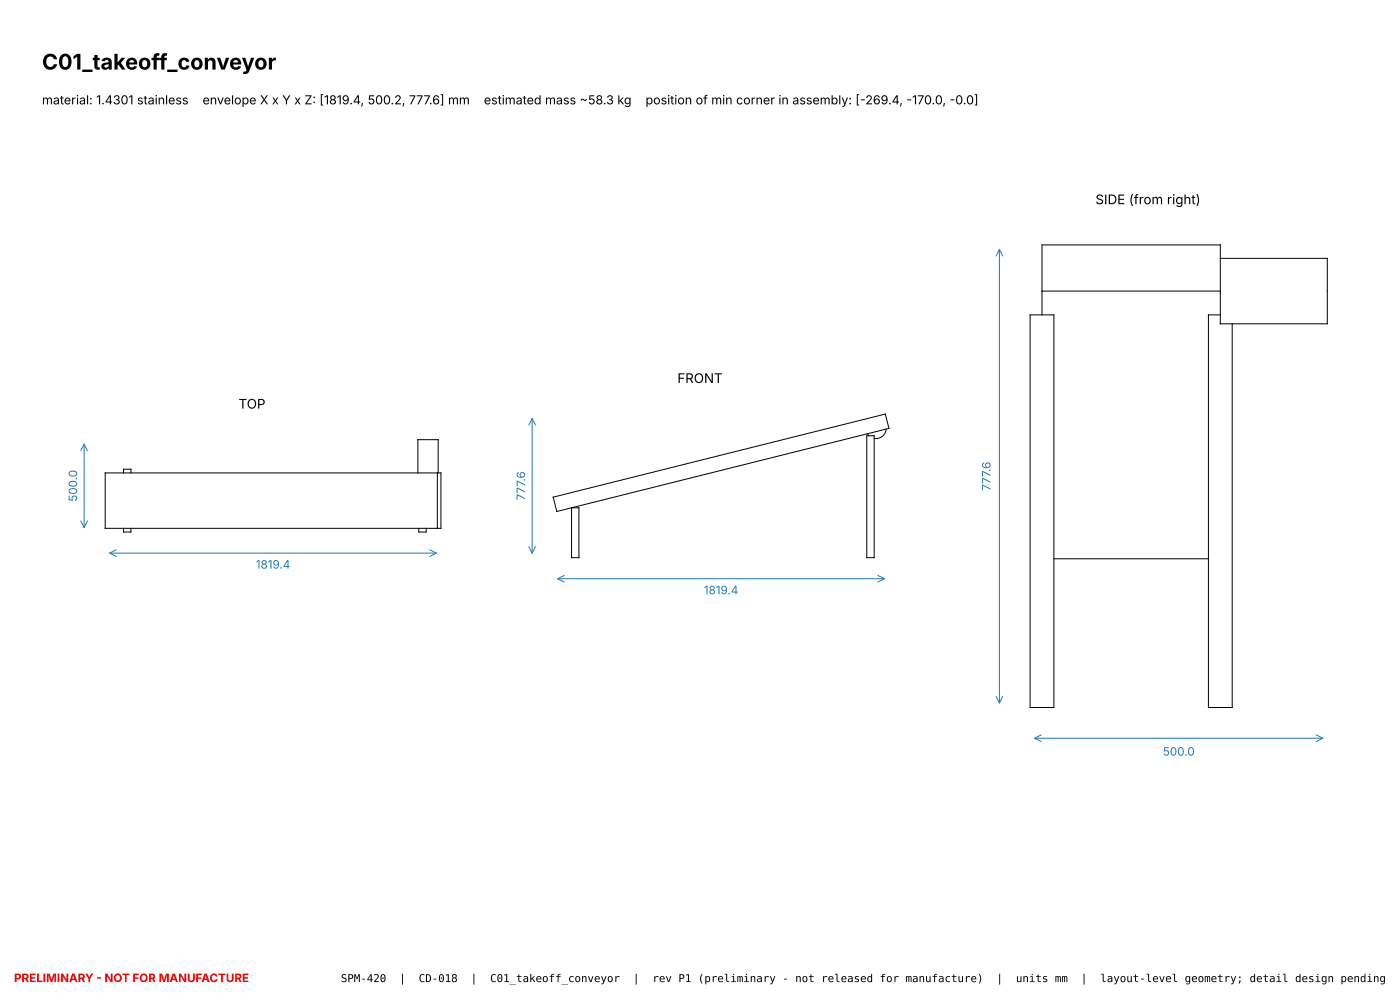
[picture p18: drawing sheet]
<svg xmlns="http://www.w3.org/2000/svg" width="297mm" height="211mm" viewBox="0 0 297 211" stroke-linecap="round" stroke-linejoin="round" font-family="sans-serif">
<defs><g id="words">
<text font-size="4.6" x="8.9" y="14.8">C01_takeoff_conveyor</text>
<g font-size="2.8">
<text x="232.5" y="43.3">SIDE (from right)</text>
<text x="143.8" y="81.2">FRONT</text>
<text x="50.6" y="86.7">TOP</text>
</g>
<g font-size="2.6">
<text x="8.9" y="22.1">material: 1.4301 stainless</text>
<text x="43" y="22.1">envelope X x Y x Z: [1819.4, 500.2, 777.6] mm</text>
<text x="102.7" y="22.1">estimated mass ~58.3 kg</text>
<text x="137" y="22.1">position of min corner in assembly: [-269.4, -170.0, -0.0]</text>
</g>
<g font-size="2.5" fill="#1f77b4">
<text x="16.4" y="106.4" transform="rotate(-90 16.4 106.4)">500.0</text>
<text x="111.5" y="106.1" transform="rotate(-90 111.5 106.1)">777.6</text>
<text x="210.2" y="104.1" transform="rotate(-90 210.2 104.1)">777.6</text>
<text x="54.3" y="120.6">1819.4</text>
<text x="149.4" y="126">1819.4</text>
<text x="246.8" y="160.3">500.0</text>
</g>
<text font-size="2.5" fill="#f00" x="3" y="208.3">PRELIMINARY - NOT FOR MANUFACTURE</text>
<g font-size="2.3">
<text x="72.3" y="208.3">SPM-420</text>
<text x="84.7" y="208.3">|</text>
<text x="88.9" y="208.3">CD-018</text>
<text x="99.9" y="208.3">|</text>
<text x="104" y="208.3">C01_takeoff_conveyor</text>
<text x="134.4" y="208.3">|</text>
<text x="138.5" y="208.3">rev P1 (preliminary - not released for manufacture)</text>
<text x="211.5" y="208.3">|</text>
<text x="215.6" y="208.3">units mm</text>
<text x="229.4" y="208.3">|</text>
<text x="233.6" y="208.3">layout-level geometry; detail design pending</text>
</g>
</g></defs>
<g fill="none" stroke="#000" stroke-width=".21">
<path d="M259 54.8h22.7v13.9h-22.7v-16.8h-37.8v14.9M218.7 66.8h5v83.3h-5zM221.2 61.7h37.8M259 66.8h-2.5v83.3h5.1v-81.4M184 92.4h1.6v25.9h-1.6zM184.1 92l.4 .4M188.1 91a2.15 2.15 0 0 1-2.5 2M22.3 100.3h71.3v11.8h-71.3zM26.2 100.3v-.8h1.6v.8M26.2 112.1v.7h1.6v-.7M88.7 100.3v-7h4.3v7M88.9 112.1v.7h1.6v-.7"/>
<path d="M92.8 100.3v11.8M117.4 105.4l70.5-17.6 .8 3.1-70.5 17.6zM121.3 107.7h1.6v10.6h-1.6zM223.7 118.5h32.8"/>
</g>
<g fill="none" stroke="#1f77b4" stroke-width=".21">
<path d="M211.4 54.3l.7-1.4 .8 1.4M212.1 52.9v96.2M17.2 95.6l.7-1.4 .7 1.4M17.9 94.2v17.7M112.3 90.2l.7-1.4 .7 1.4M113 88.8v28.5M17.2 110.5l.7 1.4 .7-1.4M23.3 117.3h69.4M24.7 116.6l-1.4 .7 1.4 .7M91.2 116.6l1.5 .7-1.5 .7M112.3 115.9l.7 1.4 .7-1.4M118.4 122.7h69.4"/>
<path d="M119.8 122l-1.4 .7 1.4 .8M186.3 122l1.5 .7-1.5 .8M211.4 147.7l.7 1.4 .8-1.4M219.6 156.6h61.2M221 155.9l-1.4 .7 1.4 .7M279.4 155.9l1.4 .7-1.4 .7"/>
</g>
<use href="#words"/>
</svg>
